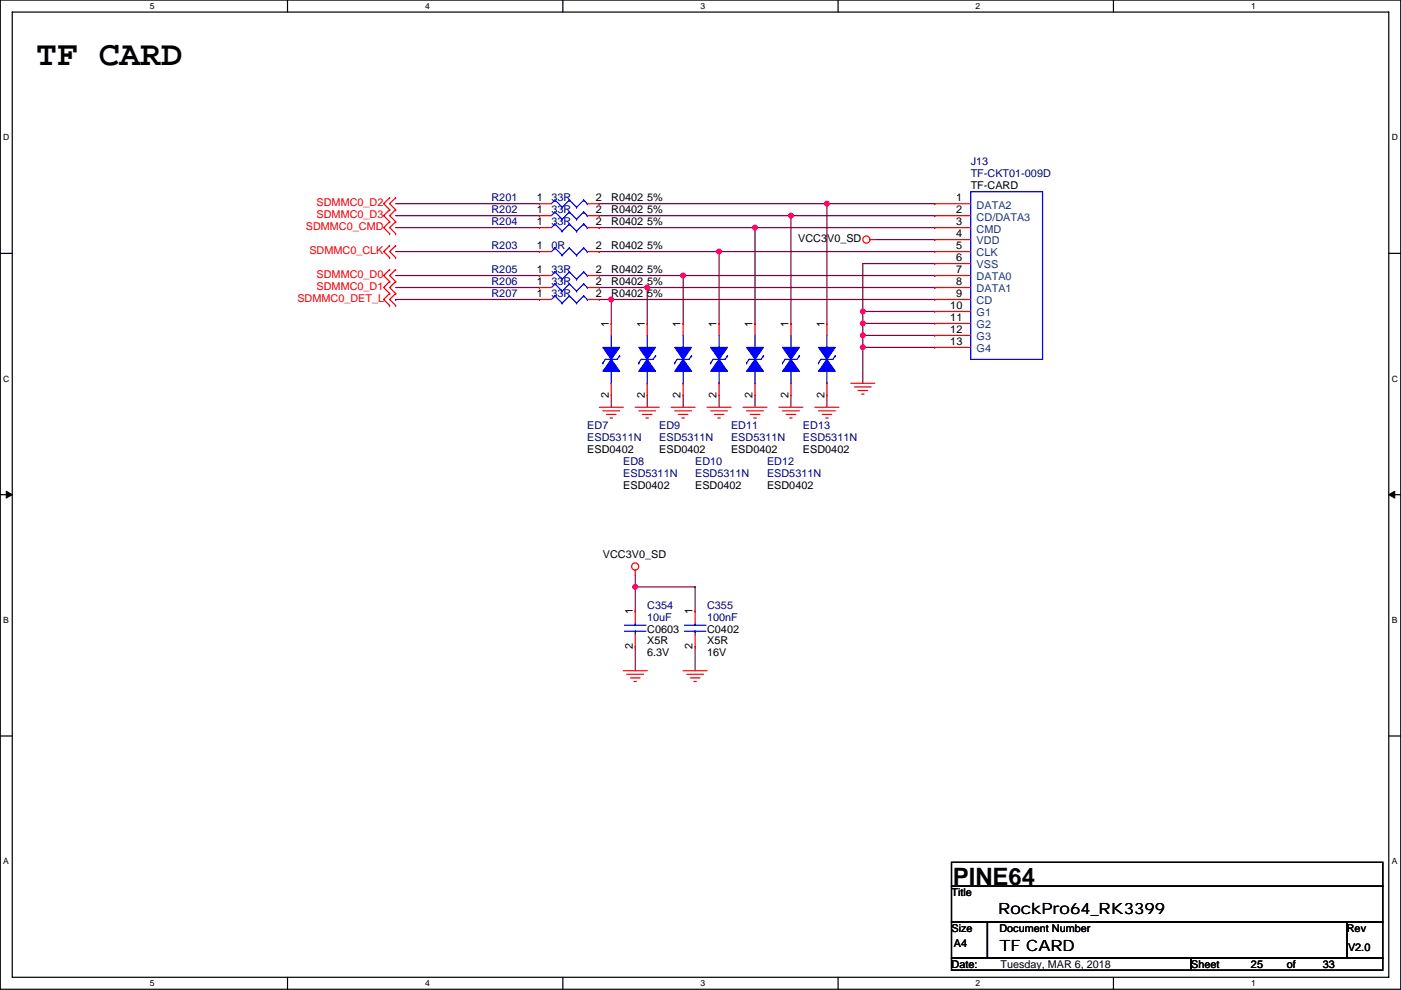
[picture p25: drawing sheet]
<svg xmlns="http://www.w3.org/2000/svg" width="297mm" height="210mm" viewBox="0 0 297 210" stroke-linecap="round" stroke-linejoin="round" font-family="sans-serif">
<defs><g id="words">
<text font-size="7.4" x="7.7" y="13.8">TF CARD</text>
<text font-size="5.1" x="202" y="187.6">PINE64</text>
<g font-size="3.3">
<text x="211.6" y="193.9">RockPro64_RK3399</text>
<text x="211.9" y="201.8">TF CARD</text>
</g>
<g font-size="2.3" fill="#000080">
<text x="205.8" y="35.1">J13</text>
<text x="205.8" y="37.6">TF-CKT01-009D</text>
<text x="104.2" y="42.7">R201</text>
<text x="104.2" y="47.8">R204</text>
<text x="104.2" y="45.3">R202</text>
<text x="116.9" y="42.7">33R</text>
<text x="116.9" y="47.8">33R</text>
<text x="116.9" y="45.3">33R</text>
<text x="104.2" y="52.9">R203</text>
<text x="116.9" y="52.9">0R</text>
<text x="104.2" y="58">R205</text>
<text x="116.9" y="58">33R</text>
<text x="104.2" y="63">R207</text>
<text x="104.2" y="60.5">R206</text>
<text x="116.9" y="63">33R</text>
<text x="116.9" y="60.5">33R</text>
<text x="124.5" y="91">ED7</text>
<text x="124.5" y="93.5">ESD5311N</text>
<text x="139.8" y="91">ED9</text>
<text x="139.8" y="93.5">ESD5311N</text>
<text x="155" y="91">ED11</text>
<text x="155" y="93.5">ESD5311N</text>
<text x="170.2" y="91">ED13</text>
<text x="170.2" y="93.5">ESD5311N</text>
<text x="132.1" y="98.6">ED8</text>
<text x="132.1" y="101.1">ESD5311N</text>
<text x="147.4" y="98.6">ED10</text>
<text x="147.4" y="101.1">ESD5311N</text>
<text x="162.6" y="98.6">ED12</text>
<text x="162.6" y="101.1">ESD5311N</text>
<text x="137.2" y="129.1">C354</text>
<text x="137.2" y="131.6">10uF</text>
<text x="149.9" y="129.1">C355</text>
<text x="149.9" y="131.6">100nF</text>
</g>
<g font-size="2.3">
<text x="205.8" y="40.2">TF-CARD</text>
<text x="113.9" y="42.7">1</text>
<text x="113.9" y="47.8">1</text>
<text x="113.9" y="45.2">1</text>
<text x="126.3" y="42.7">2</text>
<text x="126.3" y="47.8">2</text>
<text x="126.3" y="45.2">2</text>
<text x="129.6" y="42.7">R0402 5%</text>
<text x="129.6" y="47.8">R0402 5%</text>
<text x="129.6" y="45.3">R0402 5%</text>
<text x="202.8" y="45.2">2</text>
<text x="202.8" y="47.8">3</text>
<text x="202.8" y="42.7">1</text>
<text x="113.9" y="52.8">1</text>
<text x="126.3" y="52.8">2</text>
<text x="129.6" y="52.9">R0402 5%</text>
<text x="169.2" y="51.4">VCC3V0_SD</text>
<text x="202.8" y="50.3">4</text>
<text x="202.8" y="52.8">5</text>
<text x="113.9" y="57.9">1</text>
<text x="126.3" y="57.9">2</text>
<text x="129.6" y="58">R0402 5%</text>
<text x="202.8" y="55.4">6</text>
<text x="202.8" y="57.9">7</text>
<text x="113.9" y="63">1</text>
<text x="113.9" y="60.5">1</text>
<text x="126.3" y="63">2</text>
<text x="126.3" y="60.5">2</text>
<text x="129.6" y="63">R0402 5%</text>
<text x="129.6" y="60.5">R0402 5%</text>
<text x="201.5" y="65.5">10</text>
<text x="202.8" y="60.5">8</text>
<text x="202.8" y="63">9</text>
<text x="129.1" y="69.4" transform="rotate(-90 129.1 69.4)">1</text>
<text x="136.7" y="69.4" transform="rotate(-90 136.7 69.4)">1</text>
<text x="144.3" y="69.4" transform="rotate(-90 144.3 69.4)">1</text>
<text x="151.9" y="69.4" transform="rotate(-90 151.9 69.4)">1</text>
<text x="159.6" y="69.4" transform="rotate(-90 159.6 69.4)">1</text>
<text x="167.2" y="69.4" transform="rotate(-90 167.2 69.4)">1</text>
<text x="174.8" y="69.4" transform="rotate(-90 174.8 69.4)">1</text>
<text x="201.5" y="68.1">11</text>
<text x="201.5" y="70.6">12</text>
<text x="201.5" y="73.2">13</text>
<text x="129.1" y="84.4" transform="rotate(-90 129.1 84.4)">2</text>
<text x="136.7" y="84.4" transform="rotate(-90 136.7 84.4)">2</text>
<text x="144.3" y="84.4" transform="rotate(-90 144.3 84.4)">2</text>
<text x="151.9" y="84.4" transform="rotate(-90 151.9 84.4)">2</text>
<text x="159.6" y="84.4" transform="rotate(-90 159.6 84.4)">2</text>
<text x="167.2" y="84.4" transform="rotate(-90 167.2 84.4)">2</text>
<text x="174.8" y="84.4" transform="rotate(-90 174.8 84.4)">2</text>
<text x="124.5" y="96.1">ESD0402</text>
<text x="139.8" y="96.1">ESD0402</text>
<text x="155" y="96.1">ESD0402</text>
<text x="170.2" y="96.1">ESD0402</text>
<text x="132.1" y="103.7">ESD0402</text>
<text x="147.4" y="103.7">ESD0402</text>
<text x="162.6" y="103.7">ESD0402</text>
<text x="127.8" y="118.4">VCC3V0_SD</text>
<text x="134.2" y="130.3" transform="rotate(-90 134.2 130.3)">1</text>
<text x="146.9" y="130.3" transform="rotate(-90 146.9 130.3)">1</text>
<text x="134.2" y="137.7" transform="rotate(-90 134.2 137.7)">2</text>
<text x="137.2" y="134.2">C0603</text>
<text x="137.2" y="136.7">X5R</text>
<text x="146.9" y="137.7" transform="rotate(-90 146.9 137.7)">2</text>
<text x="149.9" y="134.2">C0402</text>
<text x="149.9" y="136.7">X5R</text>
<text x="137.2" y="139.2">6.3V</text>
<text x="149.9" y="139.2">16V</text>
<text x="201.7" y="190">Title</text>
<text x="201.7" y="197.7">Size</text>
<text x="211.9" y="197.7">Document Number</text>
<text x="285.6" y="197.7">Rev</text>
<text x="202.2" y="201">A4</text>
<text x="285.8" y="201.7">V2.0</text>
<text x="201.7" y="205.3">Date:</text>
<text x="212.2" y="205.3">Tuesday, MAR 6, 2018</text>
<text x="252.5" y="205.3">Sheet</text>
<text x="265.2" y="205.3">25</text>
<text x="272.9" y="205.3">of</text>
<text x="280.5" y="205.3">33</text>
</g>
<g font-size="2.3" fill="#f00">
<text x="67.1" y="43.7">SDMMC0_D2</text>
<text x="67.1" y="46.3">SDMMC0_D3</text>
<text x="64.8" y="48.8">SDMMC0_CMD</text>
<text x="65.6" y="53.9">SDMMC0_CLK</text>
<text x="67.1" y="59">SDMMC0_D0</text>
<text x="63.1" y="64.1">SDMMC0_DET_L</text>
<text x="67.1" y="61.5">SDMMC0_D1</text>
</g>
<g font-size="2.3" fill="#004080">
<text x="207.1" y="46.8">CD/DATA3</text>
<text x="207.1" y="44.2">DATA2</text>
<text x="207.1" y="49.3">CMD</text>
<text x="207.1" y="51.9">VDD</text>
<text x="207.1" y="54.4">CLK</text>
<text x="207.1" y="56.9">VSS</text>
<text x="207.1" y="59.5">DATA0</text>
<text x="207.1" y="62">DATA1</text>
<text x="207.1" y="64.6">CD</text>
<text x="207.1" y="67.1">G1</text>
<text x="207.1" y="69.6">G2</text>
<text x="207.1" y="72.2">G3</text>
<text x="207.1" y="74.7">G4</text>
</g>
<g font-size="1.8">
<text x="31.8" y="1.9">5</text>
<text x="90.1" y="1.9">4</text>
<text x="148.5" y="1.9">3</text>
<text x="206.9" y="1.9">2</text>
<text x="265.2" y="1.9">1</text>
<text x=".7" y="29.8">D</text>
<text x="295.1" y="29.8">D</text>
<text x=".7" y="81">C</text>
<text x="295.1" y="81">C</text>
<text x=".7" y="132.1">B</text>
<text x="295.1" y="132.1">B</text>
<text x=".7" y="183.3">A</text>
<text x="295.1" y="183.3">A</text>
<text x="31.8" y="209.2">5</text>
<text x="90.1" y="209.2">4</text>
<text x="148.5" y="209.2">3</text>
<text x="206.9" y="209.2">2</text>
<text x="265.2" y="209.2">1</text>
</g>
</g></defs>
<path d="M.1 0h296.9v209.8h-296.9zM2.6 2.6h291.8v204.7h-291.8z" fill="none" stroke="#000" stroke-width=".25"/>
<g fill="#fff">
<path d="M31.8 .3h1v2h-1z"/>
<path d="M31.8 207.5h1v2.1h-1z"/>
</g>
<path d="M61 0v2.6M61 207.3v2.5" fill="none" stroke="#000" stroke-width=".25"/>
<g fill="#fff">
<path d="M90.1 .3h1v2h-1z"/>
<path d="M90.1 207.5h1v2.1h-1z"/>
</g>
<path d="M119.3 0v2.6M119.3 207.3v2.5" fill="none" stroke="#000" stroke-width=".25"/>
<g fill="#fff">
<path d="M148.5 .3h1v2h-1z"/>
<path d="M148.5 207.5h1v2.1h-1z"/>
</g>
<path d="M177.7 0v2.6M177.7 207.3v2.5" fill="none" stroke="#000" stroke-width=".25"/>
<g fill="#fff">
<path d="M206.9 .3h1v2h-1z"/>
<path d="M206.9 207.5h1v2.1h-1z"/>
</g>
<path d="M236.1 0v2.6M236.1 207.3v2.5" fill="none" stroke="#000" stroke-width=".25"/>
<g fill="#fff">
<path d="M265.2 .3h1v2h-1z"/>
<path d="M265.2 207.5h1v2.1h-1z"/>
<path d="M.7 28.2h1.3v2h-1.3z"/>
<path d="M295.1 28.2h1.3v2h-1.3z"/>
<path d="M.7 79.3h1.3v2.1h-1.3z"/>
<path d="M295.1 79.3h1.3v2.1h-1.3z"/>
</g>
<path d="M.1 53.7h2.5M294.4 53.7h2.6" fill="none" stroke="#000" stroke-width=".25"/>
<g fill="#fff">
<path d="M.7 130.5h1.2v2h-1.2z"/>
<path d="M295.1 130.5h1.2v2h-1.2z"/>
</g>
<path d="M.1 104.9h2.5M294.4 104.9h2.6" fill="none" stroke="#000" stroke-width=".25"/>
<path d="M1.3 104.2l1.3 .7-1.3 .7zM294.4 104.9l1.3-.7v1.4z" fill="#000" stroke="#000" stroke-width=".21"/>
<g fill="#fff">
<path d="M.7 181.7h1.2v2h-1.2z"/>
<path d="M295.1 181.7h1.2v2h-1.2z"/>
</g>
<path d="M.1 156.1h2.5M294.4 156.1h2.6M201.7 182.9h91.5v5.1h-91.5zM201.7 188h91.5v7.6h-91.5zM201.7 195.6h7.7v7.6h-7.7zM209.4 195.6h76.2v7.6h-76.2zM285.6 195.6h7.6v7.6h-7.6zM201.7 203.2h50.8v2.6h-50.8zM252.5 203.2h40.7v2.6h-40.7z" fill="none" stroke="#000" stroke-width=".25"/>
<g fill="none" stroke="#800040" stroke-width=".25">
<path d="M83.9 53.4h30.5M83.9 43.2h30.5M83.9 45.7h30.5M83.9 48.3h30.5M83.9 58.4h30.5M127.1 53.4h71.1M127.1 53.4h.1M127.1 43.2h.1M127.1 45.7h.1M127.1 48.3h.1M127.1 58.4h17.7M127.1 43.2h48.2"/>
<path d="M127.1 45.7h40.6M127.1 48.3h33M144.8 58.4v10.2M144.8 58.4h53.4M152.5 53.4v15.2M167.7 45.7h30.5M167.7 45.7v22.9M175.3 43.2h22.9M175.3 43.2v25.4M185.5 50.8h12.7M198.2 48.3h-38.1v20.3M198.2 58.4h.1"/>
<path d="M198.2 55.9h-15.3v10.2M83.9 61h30.5M83.9 63.5h.1M83.9 63.5h30.5M127.1 61h10.1M127.1 63.5h2.5M129.6 63.5h.1M129.6 63.5v5.1M129.6 63.5h68.6M137.2 61v7.6M137.2 61h61M182.9 73.7v7.6"/>
<path d="M182.9 73.7h.1M182.9 68.6h.1M182.9 71.1v2.6M182.9 71.1h.1M182.9 66.1h.1M182.9 66.1v2.5M182.9 68.6v2.5M182.9 73.7h15.3M182.9 68.6h15.3M182.9 71.1h15.3M182.9 66.1h15.3M198.2 61h.1"/>
<path d="M129.6 83.8v2.6M137.2 83.8v2.6M144.8 83.8v2.6M152.5 83.8v2.6M160.1 83.8v2.6M167.7 83.8v2.6M175.3 83.8v2.6M134.7 124.5h.1M134.7 137.2v5.1M134.7 121.9v2.6M134.7 124.5h12.7v5.1M134.7 124.5v5.1"/>
<path d="M147.4 137.2v5.1"/>
</g>
<g fill="#f0f" stroke="#f0f" stroke-width=".25">
<circle cx="134.7" cy="124.5" r=".5"/>
<circle cx="182.9" cy="73.7" r=".5"/>
<circle cx="182.9" cy="68.6" r=".5"/>
<circle cx="182.9" cy="71.1" r=".5"/>
<circle cx="182.9" cy="66" r=".5"/>
<circle cx="129.6" cy="63.5" r=".5"/>
<circle cx="144.8" cy="58.4" r=".5"/>
<circle cx="137.2" cy="61" r=".5"/>
<circle cx="152.4" cy="53.3" r=".5"/>
<circle cx="175.3" cy="43.2" r=".5"/>
<circle cx="167.7" cy="45.7" r=".5"/>
<circle cx="160.1" cy="48.3" r=".5"/>
</g>
<g fill="none" stroke="#f00" stroke-width=".25">
<path d="M82.6 41.9h.1M82.6 44.5h.1M82.6 47h.1M82.6 49.6h.1M82.6 52.1h.1M82.6 54.6h.1M82.6 57.2h.1M82.6 59.7h.1M82.6 41.9l-1.3 1.3 1.3 1.3M82.6 44.5l-1.3 1.2 1.3 1.3M82.6 47l-1.3 1.3 1.3 1.3M82.6 52.1l-1.3 1.3 1.3 1.2"/>
<path d="M82.6 57.2l-1.3 1.2 1.3 1.3M82.6 59.7l-1.3 1.3 1.3 1.3M83.9 41.9h.1M83.9 44.5h.1M83.9 47h.1M83.9 49.6h.1M83.9 52.1h.1M83.9 54.6h.1M83.9 57.2h.1M83.9 59.7h.1M83.9 41.9l-1.3 1.3 1.3 1.3M83.9 44.5l-1.3 1.2 1.3 1.3"/>
<path d="M83.9 47l-1.3 1.3 1.3 1.3M83.9 52.1l-1.3 1.3 1.3 1.2M83.9 57.2l-1.3 1.2 1.3 1.3M83.9 59.7l-1.3 1.3 1.3 1.3M114.4 43.2h.1M114.4 58.4h.1M114.4 48.3h.1M114.4 53.4h.1M114.4 45.7h.1M114.4 43.2h2.5M114.4 58.4h2.5M114.4 48.3h2.5"/>
<path d="M114.4 45.7h2.5M114.4 53.4h2.5M124.5 43.2h2.6M124.5 58.4h2.6M124.5 48.3h2.6M124.5 45.7h2.6M124.5 53.4h2.6M127.1 43.2h.1M127.1 58.4h.1M127.1 48.3h.1M127.1 53.4h.1M127.1 45.7h.1"/>
<path d="M184.5 50.8h1M198.2 45.7h.1M198.2 48.3h.1M198.2 50.8h.1M198.2 53.4h.1M198.2 55.9h.1M198.2 58.4h.1M198.2 43.2h.1M198.2 43.2h7.6M198.2 58.4h7.6M198.2 48.3h7.6M198.2 45.7h7.6"/>
<path d="M198.2 50.8h7.6M198.2 53.4h7.6M198.2 55.9h7.6M82.6 62.3h.1M82.6 64.8h.1M82.6 62.3l-1.3 1.2 1.3 1.3M83.9 62.3h.1M83.9 64.8h.1M83.9 62.3l-1.3 1.2 1.3 1.3M114.4 63.5h.1M114.4 61h.1M114.4 63.5h2.5"/>
<path d="M114.4 61h2.5M124.5 63.5h2.6M124.5 61h2.6M127.1 63.5h.1M127.1 61h.1M129.6 68.6h.1M129.6 68.6v2.5M137.2 68.6h.1M137.2 68.6v2.5M144.8 68.6h.1M144.8 68.6v2.5M152.5 68.6h.1"/>
<path d="M152.5 68.6v2.5M160.1 68.6h.1M160.1 68.6v2.5M167.7 68.6h.1M167.7 68.6v2.5M175.3 68.6h.1M175.3 68.6v2.5M198.2 61h.1M198.2 63.5h.1M198.2 66.1h.1M198.2 68.6h.1M198.2 71.1h.1"/>
<path d="M198.2 73.7h.1M198.2 63.5h7.6M198.2 61h7.6M198.2 66.1h7.6M198.2 68.6h7.6M198.2 71.1h7.6M198.2 73.7h7.6M127.1 86.4h5M127.8 87.1h3.6M128.6 87.9h2M129.3 88.7h.6M129.6 83.8h.1"/>
<path d="M129.6 81.3v2.5M134.7 86.4h5.1M135.4 87.1h3.6M136.2 87.9h2M137 88.7h.5M137.2 83.8h.1M137.2 81.3v2.5M142.3 86.4h5.1M143.1 87.1h3.5M143.8 87.9h2.1M144.6 88.7h.5M144.8 83.8h.1"/>
<path d="M144.8 81.3v2.5M149.9 86.4h5.1M150.7 87.1h3.5M151.4 87.9h2.1M152.2 88.7h.5M152.5 83.8h.1M152.5 81.3v2.5M157.5 86.4h5.1M158.3 87.1h3.6M159.1 87.9h2M159.8 88.7h.5M160.1 83.8h.1"/>
<path d="M160.1 81.3v2.5M165.2 86.4h5M165.9 87.1h3.6M166.7 87.9h2M167.4 88.7h.6M167.7 83.8h.1M167.7 81.3v2.5M172.8 86.4h5.1M173.5 87.1h3.6M174.3 87.9h2M175.1 88.7h.5M175.3 83.8h.1"/>
<path d="M175.3 81.3v2.5M180.4 81.3h5.1M181.2 82.1h3.5M181.9 82.8h2.1M182.7 83.6h.5M134.7 120.9v1M134.7 129.6h.1M134.7 137.2h.1M134.7 129.6v2.5M134.7 134.6v2.6M147.4 129.6h.1M147.4 137.2h.1"/>
<path d="M147.4 129.6v2.5M147.4 134.6v2.6M132.1 142.3h5.1M132.9 143h3.6M133.7 143.8h2M134.4 144.5h.5M144.8 142.3h5.1M145.6 143h3.6M146.4 143.8h2M147.1 144.5h.5"/>
<circle cx="183.7" cy="50.8" r=".76"/>
<circle cx="134.7" cy="120.1" r=".76"/>
</g>
<g fill="none" stroke="#00f" stroke-width=".25">
<path d="M117.7 42.4h.1M117.7 57.7h.1M117.7 47.5h.1M117.7 52.6h.1M117.7 45h.1M117.7 42.4l-.8 .8M117.7 42.4l1.5 1.6M117.7 57.7l-.8 .7M117.7 57.7l1.5 1.5M117.7 47.5l-.8 .8M117.7 47.5l1.5 1.5M117.7 52.6l-.8 .8"/>
<path d="M117.7 52.6l1.5 1.5M117.7 45l-.8 .7M117.7 45l1.5 1.5M119.2 44h.1M119.2 59.2h.1M119.2 49h.1M119.2 54.1h.1M119.2 46.5h.1M120.7 42.4h.1M120.7 57.7h.1M120.7 47.5h.1M120.7 52.6h.1"/>
<path d="M120.7 45h.1M120.7 42.4l-1.5 1.6M120.7 42.4l1.5 1.6M120.7 57.7l-1.5 1.5M120.7 57.7l1.5 1.5M120.7 47.5l-1.5 1.5M120.7 47.5l1.5 1.5M120.7 52.6l-1.5 1.5M120.7 52.6l1.5 1.5M120.7 45l-1.5 1.5M120.7 45l1.5 1.5M122.2 44h.1"/>
<path d="M122.2 59.2h.1M122.2 49h.1M122.2 54.1h.1M122.2 46.5h.1M123.8 42.4h.1M123.8 57.7h.1M123.8 47.5h.1M123.8 52.6h.1M123.8 45h.1M123.8 42.4l-1.6 1.6M123.8 42.4l.7 .8M123.8 57.7l-1.6 1.5"/>
<path d="M123.8 57.7l.7 .7M123.8 47.5l-1.6 1.5M123.8 47.5l.7 .8M123.8 52.6l-1.6 1.5M123.8 52.6l.7 .8M123.8 45l-1.6 1.5M123.8 45l.7 .7M124.5 43.2h.1M124.5 58.4h.1M124.5 48.3h.1M124.5 53.4h.1M124.5 45.7h.1"/>
<path d="M205.8 40.7h15.2v35.5h-15.2zM117.7 62.8h.1M117.7 60.2h.1M117.7 62.8l-.8 .7M117.7 62.8l1.5 1.5M117.7 60.2l-.8 .8M117.7 60.2l1.5 1.5M119.2 64.3h.1M119.2 61.7h.1M120.7 62.8h.1M120.7 60.2h.1M120.7 62.8l-1.5 1.5"/>
<path d="M120.7 62.8l1.5 1.5M120.7 60.2l-1.5 1.5M120.7 60.2l1.5 1.5M122.2 64.3h.1M122.2 61.7h.1M123.8 62.8h.1M123.8 60.2h.1M123.8 62.8l-1.6 1.5M123.8 62.8l.7 .7M123.8 60.2l-1.6 1.5M123.8 60.2l.7 .8M124.5 63.5h.1"/>
<path d="M124.5 61h.1M127.8 77h.1M129.6 71.1v2.6M129.6 78.8v2.5M131.4 75.5l-.5 .7h-2.6l-.5 .8M131.4 75.5h.1M135.4 77h.1M137.2 71.1v2.6M137.2 78.8v2.5M139 75.5l-.5 .7h-2.5l-.6 .8M139 75.5h.1M143.1 77h.1"/>
<path d="M144.8 71.1v2.6M144.8 78.8v2.5M146.6 75.5l-.5 .7h-2.5l-.5 .8M146.6 75.5h.1M150.7 77h.1M152.5 71.1v2.6M152.5 78.8v2.5M154.2 75.5l-.5 .7h-2.5l-.5 .8M154.2 75.5h.1M158.3 77h.1M160.1 71.1v2.6M160.1 78.8v2.5"/>
<path d="M161.9 75.5l-.5 .7h-2.6l-.5 .8M161.9 75.5h.1M165.9 77h.1M167.7 71.1v2.6M167.7 78.8v2.5M169.5 75.5l-.5 .7h-2.6l-.5 .8M169.5 75.5h.1M173.5 77h.1M175.3 71.1v2.6M175.3 78.8v2.5M177.1 75.5l-.5 .7h-2.6l-.5 .8M177.1 75.5h.1"/>
<path d="M129.6 81.3h.1M137.2 81.3h.1M144.8 81.3h.1M152.5 81.3h.1M160.1 81.3h.1M167.7 81.3h.1M175.3 81.3h.1M132.4 133.9h4.6M132.4 132.6h4.6M134.7 132.1v.5M134.7 133.9h.1M134.7 133.9v.7"/>
<path d="M145.1 133.9h4.6M145.1 132.6h4.6M147.4 132.1v.5M147.4 133.9h.1M147.4 133.9v.7"/>
</g>
<g fill="#00f" stroke="#00f" stroke-width=".25">
<path d="M150.7 73.7h3.5l-1.7 2.5z" fill-rule="evenodd"/>
<path d="M152.5 76.2l1.7 2.6h-3.5z" fill-rule="evenodd"/>
<path d="M143.1 73.7h3.5l-1.8 2.5z" fill-rule="evenodd"/>
<path d="M144.8 76.2l1.8 2.6h-3.5z" fill-rule="evenodd"/>
<path d="M165.9 73.7h3.6l-1.8 2.5z" fill-rule="evenodd"/>
<path d="M167.7 76.2l1.8 2.6h-3.6z" fill-rule="evenodd"/>
<path d="M158.3 73.7h3.6l-1.8 2.5z" fill-rule="evenodd"/>
<path d="M160.1 76.2l1.8 2.6h-3.6z" fill-rule="evenodd"/>
<path d="M173.5 73.7h3.6l-1.8 2.5z" fill-rule="evenodd"/>
<path d="M175.3 76.2l1.8 2.6h-3.6z" fill-rule="evenodd"/>
<path d="M135.4 73.7h3.6l-1.8 2.5z" fill-rule="evenodd"/>
<path d="M137.2 76.2l1.8 2.6h-3.6z" fill-rule="evenodd"/>
<path d="M127.8 73.7h3.6l-1.8 2.5z" fill-rule="evenodd"/>
<path d="M129.6 76.2l1.8 2.6h-3.6z" fill-rule="evenodd"/>
</g>
<use href="#words"/>
</svg>
